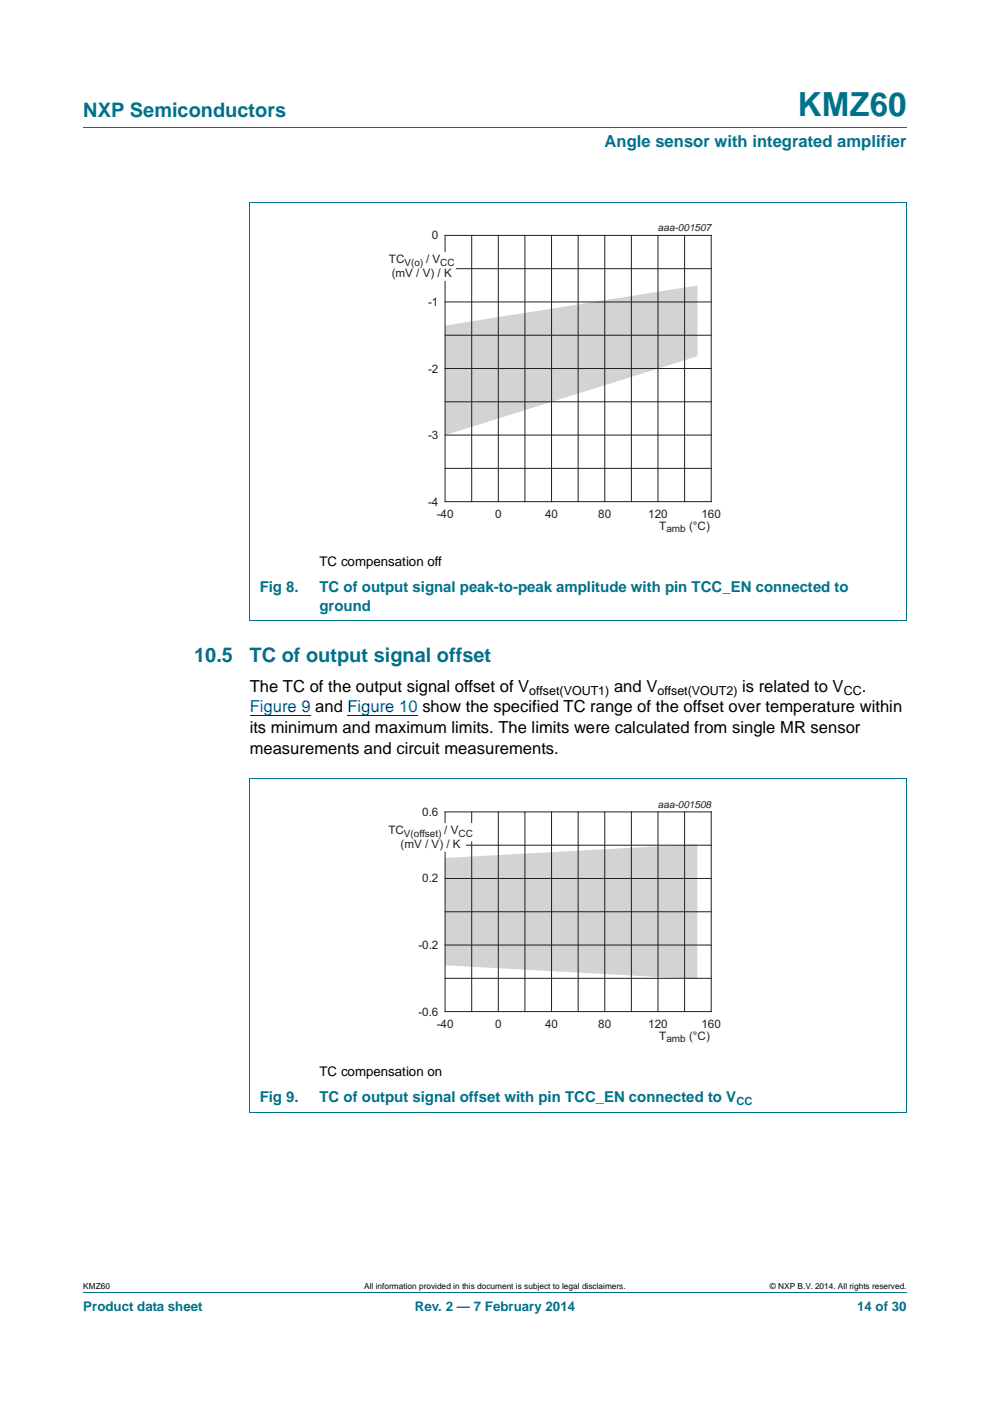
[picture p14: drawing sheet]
<svg xmlns="http://www.w3.org/2000/svg" width="210mm" height="297mm" viewBox="0 0 210 297" stroke-linecap="round" stroke-linejoin="round" font-family="sans-serif">
<defs><g id="words">
<text font-size="7" fill="#00718a" x="169.2" y="24.6">KMZ60</text>
<g font-size="4.2" fill="#00718a">
<text x="17.7" y="24.9">NXP Semiconductors</text>
<text x="41.2" y="140.4">10.5</text>
<text x="52.9" y="140.4">TC of output signal offset</text>
</g>
<text font-size="3.5" fill="#00718a" x="128.2" y="31.1">Angle sensor with integrated amplifier</text>
<g font-size="3.5">
<text x="53" y="146.6">The TC of the output signal offset of V</text>
<text x="130.3" y="146.6">and V</text>
<text x="157.4" y="146.6">is related to V</text>
<text x="182.8" y="146.6">.</text>
<text x="53" y="155.4">its minimum and maximum limits. The limits were calculated from single MR sensor</text>
<text x="53" y="159.9">measurements and circuit measurements.</text>
</g>
<text font-size="3.5" fill="#00f" x="53" y="151">Figure 9 and Figure 10 show the specified TC range of the offset over temperature within</text>
<g font-size="3.2" fill="#00718a">
<text x="55.1" y="125.6">Fig 8.</text>
<text x="67.8" y="125.6">TC of output signal peak-to-peak amplitude with pin TCC_EN connected to</text>
<text x="67.8" y="129.5">ground</text>
<text x="55.1" y="233.7">Fig 9.</text>
<text x="67.8" y="233.7">TC of output signal offset with pin TCC_EN connected to V</text>
</g>
<g font-size="2.8">
<text x="67.8" y="120.1">TC compensation off</text>
<text x="67.8" y="228.2">TC compensation on</text>
</g>
<g font-size="2.8" fill="#00718a">
<text x="17.7" y="277.9">Product data sheet</text>
<text x="88" y="277.9">Rev. 2 — 7 February 2014</text>
<text x="181.8" y="277.9">14 of 30</text>
</g>
<g font-size="2.6">
<text x="112.3" y="147.3">offset(VOUT1)</text>
<text x="139.5" y="147.3">offset(VOUT2)</text>
<text x="179" y="147.3">CC</text>
</g>
<g font-size="2.5" fill="#231f20">
<text x="91.6" y="50.8">0</text>
<text x="82.5" y="55.8">TC</text>
<text x="83.1" y="58.8">(mV / V) / K</text>
<text x="90.4" y="55.8">/ V</text>
<text x="90.8" y="64.9">-1</text>
<text x="90.8" y="79">-2</text>
<text x="90.8" y="93.1">-3</text>
<text x="90.8" y="107.2">-4</text>
<text x="92.6" y="109.7">-40</text>
<text x="105" y="109.7">0</text>
<text x="115.6" y="109.7">40</text>
<text x="126.9" y="109.7">80</text>
<text x="137.5" y="109.7">120</text>
<text x="139.8" y="112.3">T</text>
<text x="146.2" y="112.3">(°C)</text>
<text x="148.8" y="109.7">160</text>
<text x="89.6" y="173">0.6</text>
<text x="82.4" y="176.9">TC</text>
<text x="85" y="179.9">(mV / V) / K</text>
<text x="94.2" y="176.9">/ V</text>
<text x="89.6" y="187.1">0.2</text>
<text x="88.7" y="201.2">-0.2</text>
<text x="88.7" y="215.3">-0.6</text>
<text x="92.6" y="217.9">-40</text>
<text x="105" y="217.9">0</text>
<text x="115.6" y="217.9">40</text>
<text x="126.9" y="217.9">80</text>
<text x="137.5" y="217.9">120</text>
<text x="139.8" y="220.4">T</text>
<text x="146.2" y="220.4">(°C)</text>
<text x="148.8" y="217.9">160</text>
</g>
<text font-size="2.4" fill="#00718a" x="156.2" y="234.3">CC</text>
<g font-size="2.1" fill="#231f20">
<text x="139.5" y="49.1">aaa-001507</text>
<text x="85.8" y="56.3">V(o)</text>
<text x="93.4" y="56.3">CC</text>
<text x="141.3" y="112.8">amb</text>
<text x="139.5" y="171.3">aaa-001508</text>
<text x="85.7" y="177.4">V(offset)</text>
<text x="97.2" y="177.4">CC</text>
<text x="141.3" y="220.9">amb</text>
</g>
<g font-size="1.8">
<text x="17.7" y="273.3">KMZ60</text>
<text x="77.3" y="273.3">All information provided in this document is subject to legal disclaimers.</text>
<text x="163.3" y="273.3">© NXP B.V. 2014. All rights reserved.</text>
</g>
</g></defs>
<path d="M17.7 27h174.6M52.9 42.9h139.4M53 42.9v88.6M192.3 42.9v88.6l-139.4 .1M17.7 273.9h174.6" fill="none" stroke="#00718a" stroke-width=".21"/>
<path d="M53 151.7h12.9M73.7 151.7h14.9" fill="none" stroke="#00f" stroke-width=".21"/>
<path d="M94.4 69l53.5-8.5v15l-53.5 16.7z" fill="#d1d3d4"/>
<path d="M81.7 47.1h81.9v66.3h-81.9z" fill="none" stroke="#fff" stroke-width=".21"/>
<g fill="none" stroke="#231f20" stroke-width=".21">
<path d="M94.4 49.9h56.4v56.5h-56.4zM94.4 57h56.4M100 49.9v56.5M105.7 49.9v56.5M111.3 49.9v56.5M117 49.9v56.5M122.6 49.9v56.5M128.3 49.9v56.5M133.9 49.9v56.5M139.6 49.9v56.5M145.2 49.9v56.5M94.4 78.1h56.4"/>
<path d="M94.4 71.1h56.4M94.4 64h56.4M94.4 99.3h56.4M94.4 92.2h56.4M94.4 85.2h56.4"/>
</g>
<path d="M93.6 53.4h3.2v6.2h-3.2z" fill="#fff"/>
<path d="M52.9 165.1h139.4M53 165.1v70.7M192.3 165.1v70.7M52.9 235.8h139.4" fill="none" stroke="#00718a" stroke-width=".21"/>
<path d="M94.4 181.9l53.5-2.9v28.6l-53.5-2.9z" fill="#d1d3d4"/>
<g fill="none" stroke="#231f20" stroke-width=".21">
<path d="M94.4 172.1h56.4v42.4h-56.4zM94.4 179.2h56.4M100 172.1v42.4M105.7 172.1v42.4M111.3 172.1v42.4M117 172.1v42.4M122.6 172.1v42.4M128.3 172.1v42.4M133.9 172.1v42.4M139.6 172.1v42.4M145.2 172.1v42.4M94.4 186.3h56.4"/>
<path d="M94.4 193.3h56.4M94.4 200.4h56.4M94.4 207.4h56.4"/>
</g>
<path d="M81.7 169.3h81.9v52.2h-81.9z" fill="none" stroke="#fff" stroke-width=".21"/>
<path d="M93.2 174.5h7.4v3.9l-1.7 .1-.1 2.1h-5.6z" fill="#fff"/>
<use href="#words"/>
</svg>
